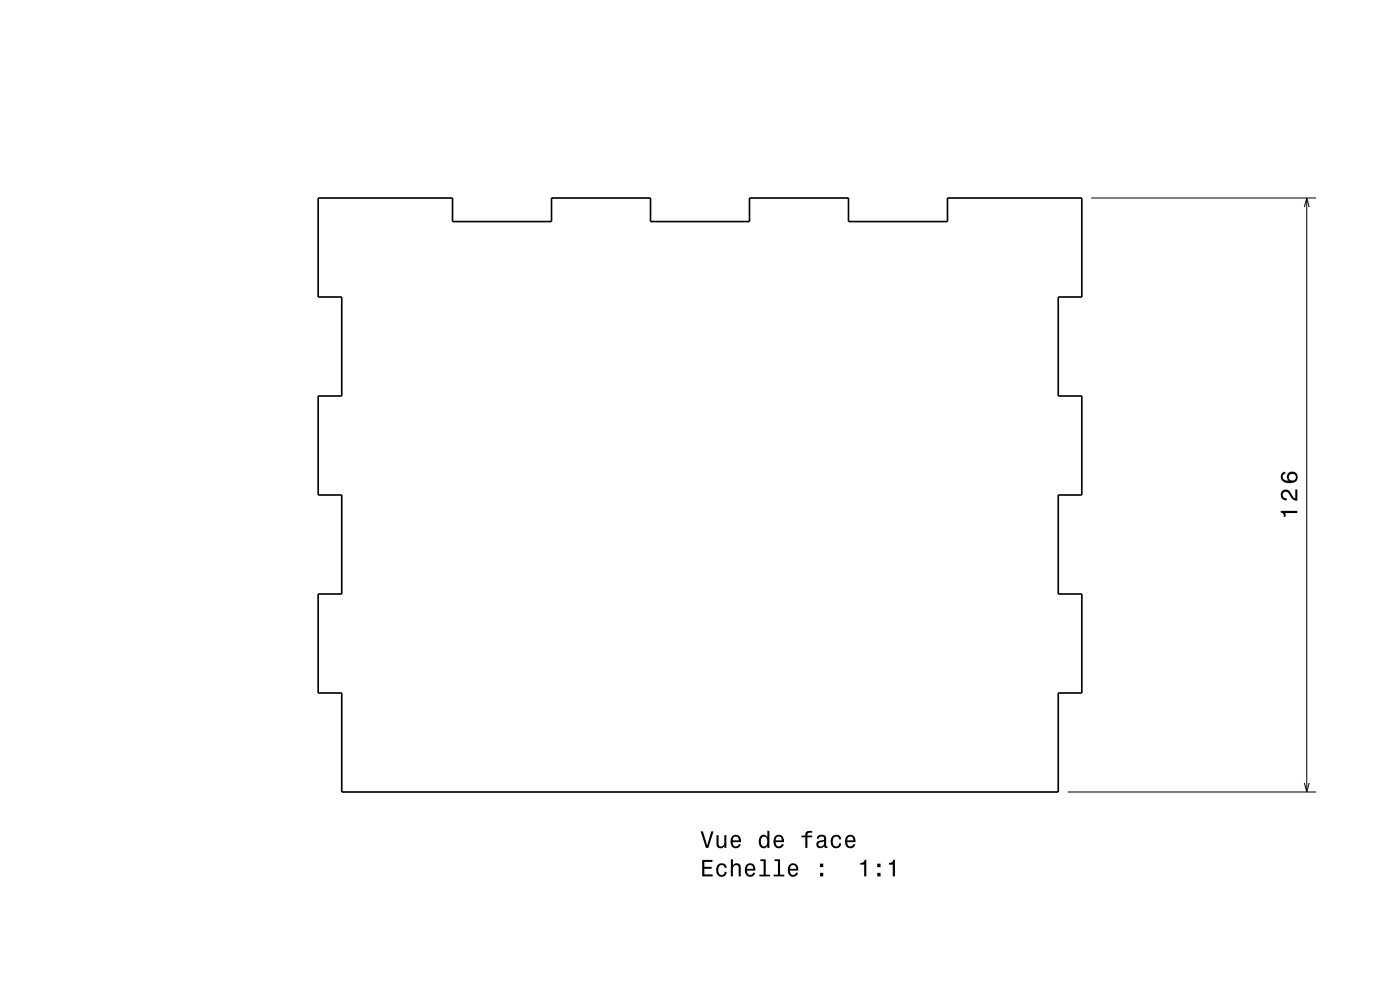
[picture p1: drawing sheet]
<svg xmlns="http://www.w3.org/2000/svg" width="297mm" height="210mm" viewBox="0 0 297 210" stroke-linecap="round" stroke-linejoin="round" font-family="sans-serif">
<path d="M231.5 42h47.7M276.7 43.9l.5-1.9 .5 1.9M277.2 42v126M226.5 168h52.7M276.7 166.1l.5 1.9 .5-1.9" fill="none" stroke="#000" stroke-width=".21"/>
<path d="M67.5 42h28.5v5h21v-5h21v5h21v-5h21v5h21v-5h28.5v21h-5v21h5v21h-5v21h5v21h-5v21h-152v-21h-5v-21h5v-21h-5v-21h5v-21h-5z" fill="none" stroke="#000" stroke-width=".35"/>
<g fill="#000">
<path d="M271.7 108.4v.3a.77 .77 0 0 1 .7 .9h.3v-.8h2.5v-.4zM272 104.2a1.2 1.2 0 0 0-.2 1.3 1.2 1.2 0 0 0 1.2 .7v-.5a.71 .71 0 0 1-.9-.5 .71 .71 0 0 1 .5-.9 .71 .71 0 0 1 .9 .5 1.8 1.8 0 0 0 1.7 1.4v-2.4h-.4v1.9a2.2 2.2 0 0 1-1.2-1.5 1.1 1.1 0 0 0-1.6 0zM271.9 100.4a1.33 1.33 0 0 0 0 1.4 1.33 1.33 0 0 0 1.3 .7 1.63 1.63 0 0 0 2.1-1.3 1.15 1.15 0 0 0-1.6-1.1 1.15 1.15 0 0 0-.3 1.9 1.02 1.02 0 0 1-1.3-.8 .58 .58 0 0 1 .6-.7v-.4zM273.4 101.3a.75 .75 0 0 1 1.5 0 .75 .75 0 0 1-1.5 0z" fill-rule="evenodd"/>
<path d="M148.6 176.4l1.2 3.5h.5l1.1-3.5h-.5l-.9 2.9-.9-2.9zM152 177.2v1.7a.89 .89 0 0 0 .6 1 .89 .89 0 0 0 1.1-.5v.5h.4v-2.7h-.4v1.5a.65 .65 0 0 1-.4 .8 .65 .65 0 0 1-.8-.3l-.1-2zM155.3 177.4a1.54 1.54 0 0 0 .8 2.6 1.07 1.07 0 0 0 1.1-.9h-.5l-.2 .3-.4 .2a.76 .76 0 0 1-.7-1h1.8a1.16 1.16 0 0 0-.5-1.3 1.16 1.16 0 0 0-1.4 .1zM155.6 177.7a.66 .66 0 0 1 .8-.2 .66 .66 0 0 1 .3 .8h-1.3zM161.2 177.4a1.58 1.58 0 0 0 .8 2.6l.5-.2 .3-.4v.5h.4v-3.7h-.4v1.4a.89 .89 0 0 0-1.6-.2zM161.6 177.7a.62 .62 0 0 1 .7-.2 .62 .62 0 0 1 .4 .5 1.12 1.12 0 0 1-.6 1.6 1.19 1.19 0 0 1-.5-1.9zM164.4 177.4a1.54 1.54 0 0 0 .8 2.6 1.06 1.06 0 0 0 1.1-.9h-.5l-.2 .3-.4 .2a.76 .76 0 0 1-.7-1h1.8a1.16 1.16 0 0 0-.5-1.3 1.16 1.16 0 0 0-1.4 .1zM164.7 177.7a.66 .66 0 0 1 .8-.2 .66 .66 0 0 1 .4 .8h-1.4zM170 177.2v.4h.8v2.3h.5v-2.3h1v-.4h-1v-.3l.3-.2 .7-.1v-.3a1.04 1.04 0 0 0-1.5 .7v.2zM173.5 177.3l-.2 .6h.4a.55 .55 0 0 1 .7-.5 .55 .55 0 0 1 .3 .8h-.2a1 1 0 0 0-1 .2 1 1 0 0 0-.3 1.1 .93 .93 0 0 0 1.7 0l.1 .3 .5 .1v-.4h-.2v-1.6a1.02 1.02 0 0 0-.7-.8 1.02 1.02 0 0 0-1.1 .2zM173.7 178.8l1.1-.3a.77 .77 0 0 1-.2 .9 .77 .77 0 0 1-.9 0l-.1-.3zM176.5 177.4a1.53 1.53 0 0 0 .9 2.6 1.06 1.06 0 0 0 1.1-1.1h-.5a.67 .67 0 0 1-.6 .7 .67 .67 0 0 1-.7-.6 1.12 1.12 0 0 1 .7-1.6 .59 .59 0 0 1 .6 .6h.5a1.09 1.09 0 0 0-.8-.9 1.09 1.09 0 0 0-1.2 .3zM179.6 177.4a1.54 1.54 0 0 0 .8 2.6 1.06 1.06 0 0 0 1.1-.9h-.5l-.2 .3-.4 .2a.76 .76 0 0 1-.7-1h1.8a1.16 1.16 0 0 0-.5-1.3 1.16 1.16 0 0 0-1.4 .1zM179.9 177.7a.66 .66 0 0 1 .8-.2 .66 .66 0 0 1 .3 .8h-1.3z" fill-rule="evenodd"/>
<path d="M149 182.4v3.5h2.2v-.4h-1.8v-1.2h1.6v-.4h-1.6v-1.1h1.7v-.4zM152.2 183.5a1.53 1.53 0 0 0 .9 2.5 1.06 1.06 0 0 0 1.1-1.1h-.4a.67 .67 0 0 1-.7 .7 .67 .67 0 0 1-.7-.6 1.12 1.12 0 0 1 .7-1.5 .59 .59 0 0 1 .6 .6h.5a1.09 1.09 0 0 0-.8-1 1.09 1.09 0 0 0-1.2 .4zM155 182.3v3.6h.5v-1.6a.63 .63 0 0 1 .4-.7 .63 .63 0 0 1 .8 .3v2h.4v-1.8a.88 .88 0 0 0-.6-1 .88 .88 0 0 0-1 .5v-1.3zM158.3 183.5a1.55 1.55 0 0 0 .8 2.5 1.07 1.07 0 0 0 1.1-.9h-.4l-.3 .4-.3 .1a.76 .76 0 0 1-.7-.9h1.7a1.17 1.17 0 0 0-.4-1.4 1.17 1.17 0 0 0-1.5 .2zM158.7 183.7a.66 .66 0 0 1 .8-.1 .66 .66 0 0 1 .3 .7h-1.3zM161.3 182.3v.4h.7v2.8h-.9v.4h2.3v-.4h-1v-3.2zM164.3 182.3v.4h.7v2.8h-.9v.4h2.3v-.4h-.9v-3.2zM167.4 183.5a1.55 1.55 0 0 0 .8 2.5 1.07 1.07 0 0 0 1.1-.9h-.4l-.3 .4-.3 .1a.76 .76 0 0 1-.7-.9h1.8a1.17 1.17 0 0 0-.5-1.4 1.17 1.17 0 0 0-1.5 .2zM167.8 183.7a.66 .66 0 0 1 .8-.1 .66 .66 0 0 1 .3 .7h-1.3zM174 185.2v.7h.7v-.7zM174 183.2v.7h.7v-.7z" fill-rule="evenodd"/>
<path d="M182.5 183.1v.3h.8v2.5h.5v-3.5h-.4a.78 .78 0 0 1-.9 .7zM186.1 185.2v.7h.7v-.7zM186.1 183.2v.7h.7v-.7zM188.6 183.1v.3h.8v2.5h.5v-3.5h-.4a.77 .77 0 0 1-.9 .7z" fill-rule="evenodd"/>
</g>
</svg>
